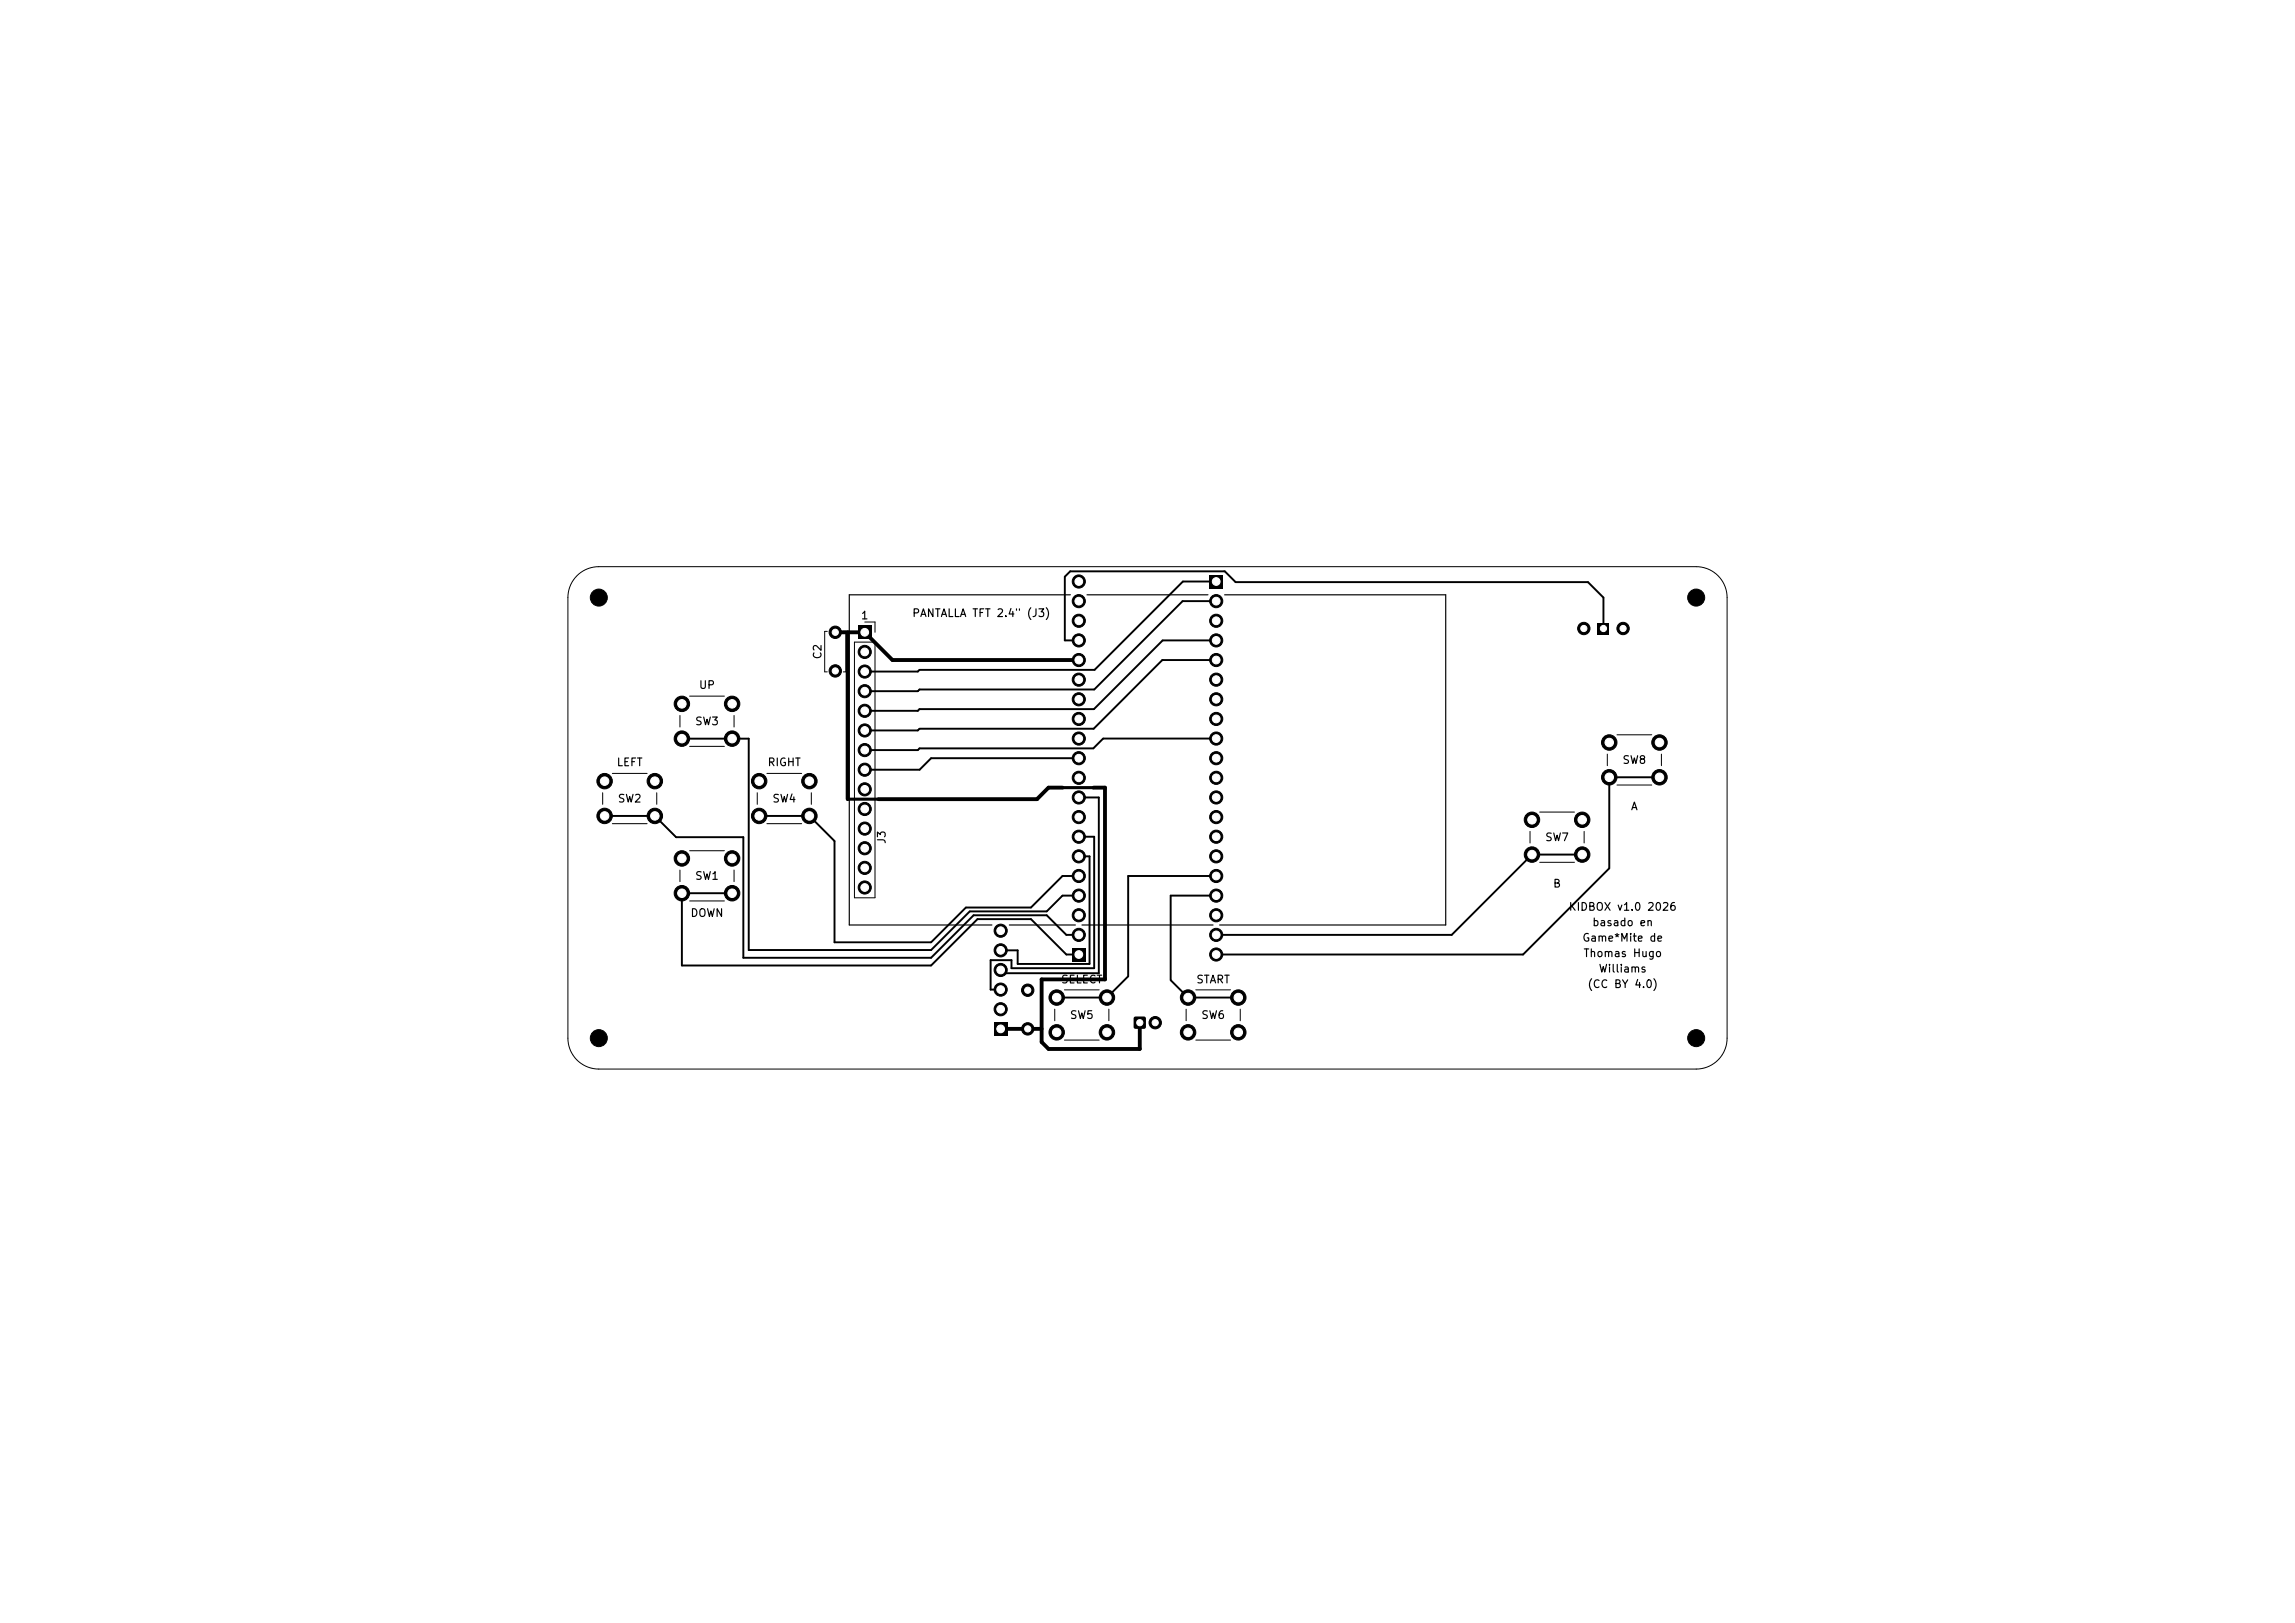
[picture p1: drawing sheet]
<svg xmlns="http://www.w3.org/2000/svg" width="297mm" height="210mm" viewBox="0 0 297 210" stroke-linecap="round" stroke-linejoin="round" font-family="sans-serif">
<defs><g id="words">
<g font-size="1">
<text x="111.3" y="80.4">1</text>
<text x="118" y="80.1">PANTALLA TFT 2.4&quot; (J3)</text>
<text x="90.4" y="89.4">UP</text>
<text x="106.6" y="85.4" transform="rotate(-90 106.6 85.4)">C2</text>
<text x="89.9" y="94.1">SW3</text>
<text x="79.7" y="99.4">LEFT</text>
<text x="99.3" y="99.4">RIGHT</text>
<text x="209.9" y="99.1">SW8</text>
<text x="79.9" y="104.1">SW2</text>
<text x="99.9" y="104.1">SW4</text>
<text x="211" y="105.1">A</text>
<text x="114.9" y="109.3" transform="rotate(-90 114.9 109.3)">J3</text>
<text x="199.9" y="109.1">SW7</text>
<text x="89.3" y="118.9">DOWN</text>
<text x="89.9" y="114.1">SW1</text>
<text x="200.9" y="115.1">B</text>
<text x="202.9" y="118.1">KIDBOX v1.0 2026</text>
<text x="204.7" y="122.1">Game*Mite de</text>
<text x="204.8" y="124.1">Thomas Hugo</text>
<text x="206" y="120.1">basado en</text>
<text x="137.2" y="127.5">SELECT</text>
<text x="154.7" y="127.5">START</text>
<text x="205.4" y="128.1">(CC BY 4.0)</text>
<text x="206.8" y="126.1">Williams</text>
<text x="138.4" y="132.1">SW5</text>
<text x="155.4" y="132.1">SW6</text>
</g>
</g></defs>
<path d="M156.5 74.4h1.7v1.7h-1.7zM111.1 81h1.7v1.7h-1.7zM206.8 80.6h1.5v1.5h-1.5zM128.6 132.3h1.7v1.7h-1.7zM138.8 122.7h1.7v1.7h-1.7zM146.8 131.6l.2-.1 1.2 .1 .1 .2-.1 1.3h-.1h-1.3l-.1-.2z" fill="#000"/>
<g fill="#000" stroke="#000" stroke-width=".13">
<circle cx="77.5" cy="77.3" r="1.1"/>
<circle cx="139.6" cy="77.8" r=".85"/>
<circle cx="139.6" cy="75.2" r=".85"/>
<circle cx="157.4" cy="77.8" r=".85"/>
<circle cx="219.5" cy="77.3" r="1.1"/>
<circle cx="88.2" cy="91.1" r="1"/>
<circle cx="88.2" cy="95.6" r="1"/>
<circle cx="94.7" cy="91.1" r="1"/>
<circle cx="94.7" cy="95.6" r="1"/>
<circle cx="108.1" cy="81.8" r=".8"/>
<circle cx="108.1" cy="86.8" r=".8"/>
<circle cx="111.9" cy="92" r=".85"/>
<circle cx="111.9" cy="86.9" r=".85"/>
<circle cx="111.9" cy="99.6" r=".85"/>
<circle cx="111.9" cy="94.5" r=".85"/>
<circle cx="111.9" cy="97.1" r=".85"/>
<circle cx="111.9" cy="84.4" r=".85"/>
<circle cx="111.9" cy="89.4" r=".85"/>
<circle cx="139.6" cy="90.5" r=".85"/>
<circle cx="139.6" cy="85.4" r=".85"/>
<circle cx="139.6" cy="95.6" r=".85"/>
<circle cx="139.6" cy="98.1" r=".85"/>
<circle cx="139.6" cy="82.9" r=".85"/>
<circle cx="139.6" cy="87.9" r=".85"/>
<circle cx="139.6" cy="93" r=".85"/>
<circle cx="139.6" cy="80.3" r=".85"/>
<circle cx="157.4" cy="82.9" r=".85"/>
<circle cx="157.4" cy="98.1" r=".85"/>
<circle cx="157.4" cy="85.4" r=".85"/>
<circle cx="157.4" cy="90.5" r=".85"/>
<circle cx="157.4" cy="95.6" r=".85"/>
<circle cx="157.4" cy="87.9" r=".85"/>
<circle cx="157.4" cy="93" r=".85"/>
<circle cx="157.4" cy="80.3" r=".85"/>
<circle cx="205" cy="81.3" r=".8"/>
<circle cx="208.3" cy="96.1" r="1"/>
<circle cx="210" cy="81.3" r=".8"/>
<circle cx="214.8" cy="96.1" r="1"/>
<circle cx="78.2" cy="101.1" r="1"/>
<circle cx="78.2" cy="105.6" r="1"/>
<circle cx="84.7" cy="101.1" r="1"/>
<circle cx="84.7" cy="105.6" r="1"/>
<circle cx="88.2" cy="111.1" r="1"/>
<circle cx="88.2" cy="115.6" r="1"/>
<circle cx="94.7" cy="111.1" r="1"/>
<circle cx="94.7" cy="115.6" r="1"/>
<circle cx="98.2" cy="101.1" r="1"/>
<circle cx="98.2" cy="105.6" r="1"/>
<circle cx="104.7" cy="101.1" r="1"/>
<circle cx="104.7" cy="105.6" r="1"/>
<circle cx="111.9" cy="104.7" r=".85"/>
<circle cx="111.9" cy="107.2" r=".85"/>
<circle cx="111.9" cy="112.3" r=".85"/>
<circle cx="111.9" cy="109.8" r=".85"/>
<circle cx="111.9" cy="114.8" r=".85"/>
<circle cx="111.9" cy="102.1" r=".85"/>
<circle cx="139.6" cy="108.3" r=".85"/>
<circle cx="139.6" cy="103.2" r=".85"/>
<circle cx="139.6" cy="115.9" r=".85"/>
<circle cx="139.6" cy="110.8" r=".85"/>
<circle cx="139.6" cy="113.3" r=".85"/>
<circle cx="139.6" cy="100.6" r=".85"/>
<circle cx="139.6" cy="118.4" r=".85"/>
<circle cx="139.6" cy="105.7" r=".85"/>
<circle cx="157.4" cy="115.9" r=".85"/>
<circle cx="157.4" cy="103.2" r=".85"/>
<circle cx="157.4" cy="108.3" r=".85"/>
<circle cx="157.4" cy="110.8" r=".85"/>
<circle cx="157.4" cy="113.3" r=".85"/>
<circle cx="157.4" cy="100.6" r=".85"/>
<circle cx="157.4" cy="105.7" r=".85"/>
<circle cx="157.4" cy="118.4" r=".85"/>
<circle cx="198.3" cy="106.1" r="1"/>
<circle cx="198.3" cy="110.6" r="1"/>
<circle cx="204.8" cy="106.1" r="1"/>
<circle cx="204.8" cy="110.6" r="1"/>
<circle cx="208.3" cy="100.6" r="1"/>
<circle cx="214.8" cy="100.6" r="1"/>
<circle cx="77.5" cy="134.3" r="1.1"/>
<circle cx="129.5" cy="130.6" r=".85"/>
<circle cx="129.5" cy="125.5" r=".85"/>
<circle cx="129.5" cy="123" r=".85"/>
<circle cx="129.5" cy="128" r=".85"/>
<circle cx="129.5" cy="120.4" r=".85"/>
<circle cx="133" cy="128.1" r=".8"/>
<circle cx="133" cy="133.1" r=".8"/>
<circle cx="136.7" cy="129.1" r="1"/>
<circle cx="136.7" cy="133.6" r="1"/>
<circle cx="139.6" cy="121" r=".85"/>
<circle cx="143.3" cy="129.1" r="1"/>
<circle cx="143.3" cy="133.6" r="1"/>
<circle cx="149.5" cy="132.3" r=".8"/>
<circle cx="153.8" cy="129.1" r="1"/>
<circle cx="153.8" cy="133.6" r="1"/>
<circle cx="157.4" cy="123.5" r=".85"/>
<circle cx="157.4" cy="121" r=".85"/>
<circle cx="160.3" cy="129.1" r="1"/>
<circle cx="160.3" cy="133.6" r="1"/>
<circle cx="219.5" cy="134.3" r="1.1"/>
</g>
<g fill="none" stroke="#000" stroke-width=".25">
<path d="M157.4 75.2h-4.3l-11.4 11.5h-22.7l-.2 .2h-6.9M157.4 77.8h-4.4l-11.4 11.4h-22.6l-.2 .2h-6.9M88.2 95.6h8.7v27.3h23.6l5-5h10l2-2h2.1M139.6 98.1h-19.1l-1.5 1.5h-7.1M157.4 95.6h-14.6l-1.3 1.2h-22.5l-.2 .3h-6.9M157.4 82.9h-6.9l-8.9 8.9h-22.6l-.2 .2h-6.9M157.4 85.4h-7l-8.9 8.9h-22.5l-.2 .2h-6.9M207.5 81.3v-4l-2-2h-45.6l-1.4-1.4h-20l-.7 .7v8.3h1.8M78.2 105.6h6.5l2.8 2.7h8.7v15.6h24.3l5.5-5.5h9.5l2.5 2.6h1.6M94.7 115.6h-6.5v9.3h32.3l6-6h6.9l4.6 4.6h1.6M98.2 105.6h6.5l3.3 3.2v13.1h12.5l4.5-4.5h8.4l4.1-4.1h2.1M139.6 110.8h1.4v13.9h-9.3v-1.7h-2.2"/>
<path d="M139.6 108.3h2v17h-10.7v-1.1h-2.7v3.9h1.3M139.6 103.2h2.6v22.7h-12.3l-.4-.4M157.4 115.9h-5.9v10.9l2.3 2.3h6.5M157.4 113.3h-11.4v13l-2.7 2.8h-6.6M204.8 110.6h-6.5l-10.4 10.4h-30.5M214.8 100.6h-6.5v11.8l-11.2 11.1h-39.7"/>
</g>
<path d="M108.1 81.8h3.8l3.6 3.6h24.1M109.7 81.8v21.6M137.5 101.9h-1.8l-1.5 1.5h-20.5M141.5 101.9h1.5v24.8h-8.2v8.1l.9 .9h11.8v-3.4M129.5 133.1h5.3" fill="none" stroke="#000" stroke-width=".5"/>
<path d="M109.7 103.4h4M137.5 101.9h4" fill="none" stroke="#000" stroke-width=".4"/>
<path d="M138.5 77h-28.6v42.7h18.5M140.7 77h15.6M158.5 77h28.6v42.7h-29.3M130.6 119.7h8.6M140 119.7h17" fill="none" stroke="#000" stroke-width=".15"/>
<g fill="none" stroke="#000" stroke-width=".13">
<path d="M74.7 74.5a4 4 0 0 1 2.8-1.2h142a4 4 0 0 1 4 4v57a4 4 0 0 1-4 4h-142a4 4 0 0 1-4-4v-57a4 4 0 0 1 1.2-2.8zM88 92.6v1.5M89.2 96.6h4.5M89.2 90.1h4.5M95 92.6v1.5M107.1 81.7h-.4v5.2h.4M109.1 81.7h.4v5.2h-.4M110.6 83.1h2.6v33.1h-2.6zM111.9 80.5h1.3v1.3M208 97.6v1.5M209.3 95.1h4.5M215 97.6v1.5"/>
<path d="M78 102.6v1.5M79.2 106.6h4.5M79.2 100.1h4.5M85 102.6v1.5M88 112.6v1.5M89.2 116.6h4.5M89.2 110.1h4.5M95 112.6v1.5M98 102.6v1.5M99.2 106.6h4.5M99.2 100.1h4.5M105 102.6v1.5"/>
<path d="M198 107.6v1.5M199.3 111.6h4.5M199.3 105.1h4.5M205 107.6v1.5M209.3 101.6h4.5M136.5 130.6v1.5M137.8 134.6h4.5M137.8 128.1h4.5M143.5 130.6v1.5M153.5 130.6v1.5M154.8 134.6h4.5M154.8 128.1h4.5"/>
<path d="M160.5 130.6v1.5"/>
</g>
<g fill="#fff" stroke="#fff" stroke-width=".13">
<circle cx="111.9" cy="81.8" r=".5"/>
<circle cx="111.9" cy="84.4" r=".5"/>
<circle cx="111.9" cy="86.9" r=".5"/>
<circle cx="111.9" cy="89.4" r=".5"/>
<circle cx="111.9" cy="92" r=".5"/>
<circle cx="111.9" cy="94.5" r=".5"/>
<circle cx="111.9" cy="97.1" r=".5"/>
<circle cx="111.9" cy="99.6" r=".5"/>
<circle cx="111.9" cy="102.1" r=".5"/>
<circle cx="111.9" cy="104.7" r=".5"/>
<circle cx="111.9" cy="107.2" r=".5"/>
<circle cx="111.9" cy="109.8" r=".5"/>
<circle cx="111.9" cy="112.3" r=".5"/>
<circle cx="111.9" cy="114.8" r=".5"/>
<circle cx="104.7" cy="105.6" r=".55"/>
<circle cx="98.2" cy="105.6" r=".55"/>
<circle cx="104.7" cy="101.1" r=".55"/>
<circle cx="98.2" cy="101.1" r=".55"/>
<circle cx="204.8" cy="110.6" r=".55"/>
<circle cx="198.3" cy="110.6" r=".55"/>
<circle cx="204.8" cy="106.1" r=".55"/>
<circle cx="198.3" cy="106.1" r=".55"/>
<circle cx="153.8" cy="129.1" r=".55"/>
<circle cx="160.3" cy="129.1" r=".55"/>
<circle cx="153.8" cy="133.6" r=".55"/>
<circle cx="160.3" cy="133.6" r=".55"/>
<circle cx="214.8" cy="100.6" r=".55"/>
<circle cx="208.3" cy="100.6" r=".55"/>
<circle cx="214.8" cy="96.1" r=".55"/>
<circle cx="208.3" cy="96.1" r=".55"/>
<circle cx="108.1" cy="81.8" r=".4"/>
<circle cx="108.1" cy="86.8" r=".4"/>
<circle cx="94.7" cy="95.6" r=".55"/>
<circle cx="88.2" cy="95.6" r=".55"/>
<circle cx="94.7" cy="91.1" r=".55"/>
<circle cx="88.2" cy="91.1" r=".55"/>
<circle cx="94.7" cy="115.6" r=".55"/>
<circle cx="88.2" cy="115.6" r=".55"/>
<circle cx="94.7" cy="111.1" r=".55"/>
<circle cx="88.2" cy="111.1" r=".55"/>
<circle cx="84.7" cy="105.6" r=".55"/>
<circle cx="78.2" cy="105.6" r=".55"/>
<circle cx="84.7" cy="101.1" r=".55"/>
<circle cx="78.2" cy="101.1" r=".55"/>
<circle cx="136.7" cy="129.1" r=".55"/>
<circle cx="143.3" cy="129.1" r=".55"/>
<circle cx="136.7" cy="133.6" r=".55"/>
<circle cx="143.3" cy="133.6" r=".55"/>
<circle cx="147.5" cy="132.3" r=".4"/>
<circle cx="149.5" cy="132.3" r=".4"/>
<circle cx="133" cy="133.1" r=".4"/>
<circle cx="133" cy="128.1" r=".4"/>
<circle cx="129.5" cy="133.1" r=".5"/>
<circle cx="129.5" cy="130.6" r=".5"/>
<circle cx="129.5" cy="128.1" r=".5"/>
<circle cx="129.5" cy="125.5" r=".5"/>
<circle cx="129.5" cy="123" r=".5"/>
<circle cx="129.5" cy="120.4" r=".5"/>
<circle cx="157.4" cy="75.2" r=".5"/>
<circle cx="157.4" cy="77.8" r=".5"/>
<circle cx="157.4" cy="80.3" r=".5"/>
<circle cx="157.4" cy="82.9" r=".5"/>
<circle cx="157.4" cy="85.4" r=".5"/>
<circle cx="157.4" cy="87.9" r=".5"/>
<circle cx="157.4" cy="90.5" r=".5"/>
<circle cx="157.4" cy="93" r=".5"/>
<circle cx="157.4" cy="95.6" r=".5"/>
<circle cx="157.4" cy="98.1" r=".5"/>
<circle cx="157.4" cy="100.6" r=".5"/>
<circle cx="157.4" cy="103.2" r=".5"/>
<circle cx="157.4" cy="105.7" r=".5"/>
<circle cx="157.4" cy="108.3" r=".5"/>
<circle cx="157.4" cy="110.8" r=".5"/>
<circle cx="157.4" cy="113.3" r=".5"/>
<circle cx="157.4" cy="115.9" r=".5"/>
<circle cx="157.4" cy="118.4" r=".5"/>
<circle cx="157.4" cy="121" r=".5"/>
<circle cx="157.4" cy="123.5" r=".5"/>
<circle cx="207.5" cy="81.3" r=".4"/>
<circle cx="210" cy="81.3" r=".4"/>
<circle cx="205" cy="81.3" r=".4"/>
<circle cx="139.6" cy="123.5" r=".5"/>
<circle cx="139.6" cy="121" r=".5"/>
<circle cx="139.6" cy="118.4" r=".5"/>
<circle cx="139.6" cy="115.9" r=".5"/>
<circle cx="139.6" cy="113.3" r=".5"/>
<circle cx="139.6" cy="110.8" r=".5"/>
<circle cx="139.6" cy="108.3" r=".5"/>
<circle cx="139.6" cy="105.7" r=".5"/>
<circle cx="139.6" cy="103.2" r=".5"/>
<circle cx="139.6" cy="100.6" r=".5"/>
<circle cx="139.6" cy="98.1" r=".5"/>
<circle cx="139.6" cy="95.6" r=".5"/>
<circle cx="139.6" cy="93" r=".5"/>
<circle cx="139.6" cy="90.5" r=".5"/>
<circle cx="139.6" cy="87.9" r=".5"/>
<circle cx="139.6" cy="85.4" r=".5"/>
<circle cx="139.6" cy="82.9" r=".5"/>
<circle cx="139.6" cy="80.3" r=".5"/>
<circle cx="139.6" cy="77.8" r=".5"/>
<circle cx="139.6" cy="75.2" r=".5"/>
</g>
<use href="#words"/>
</svg>
